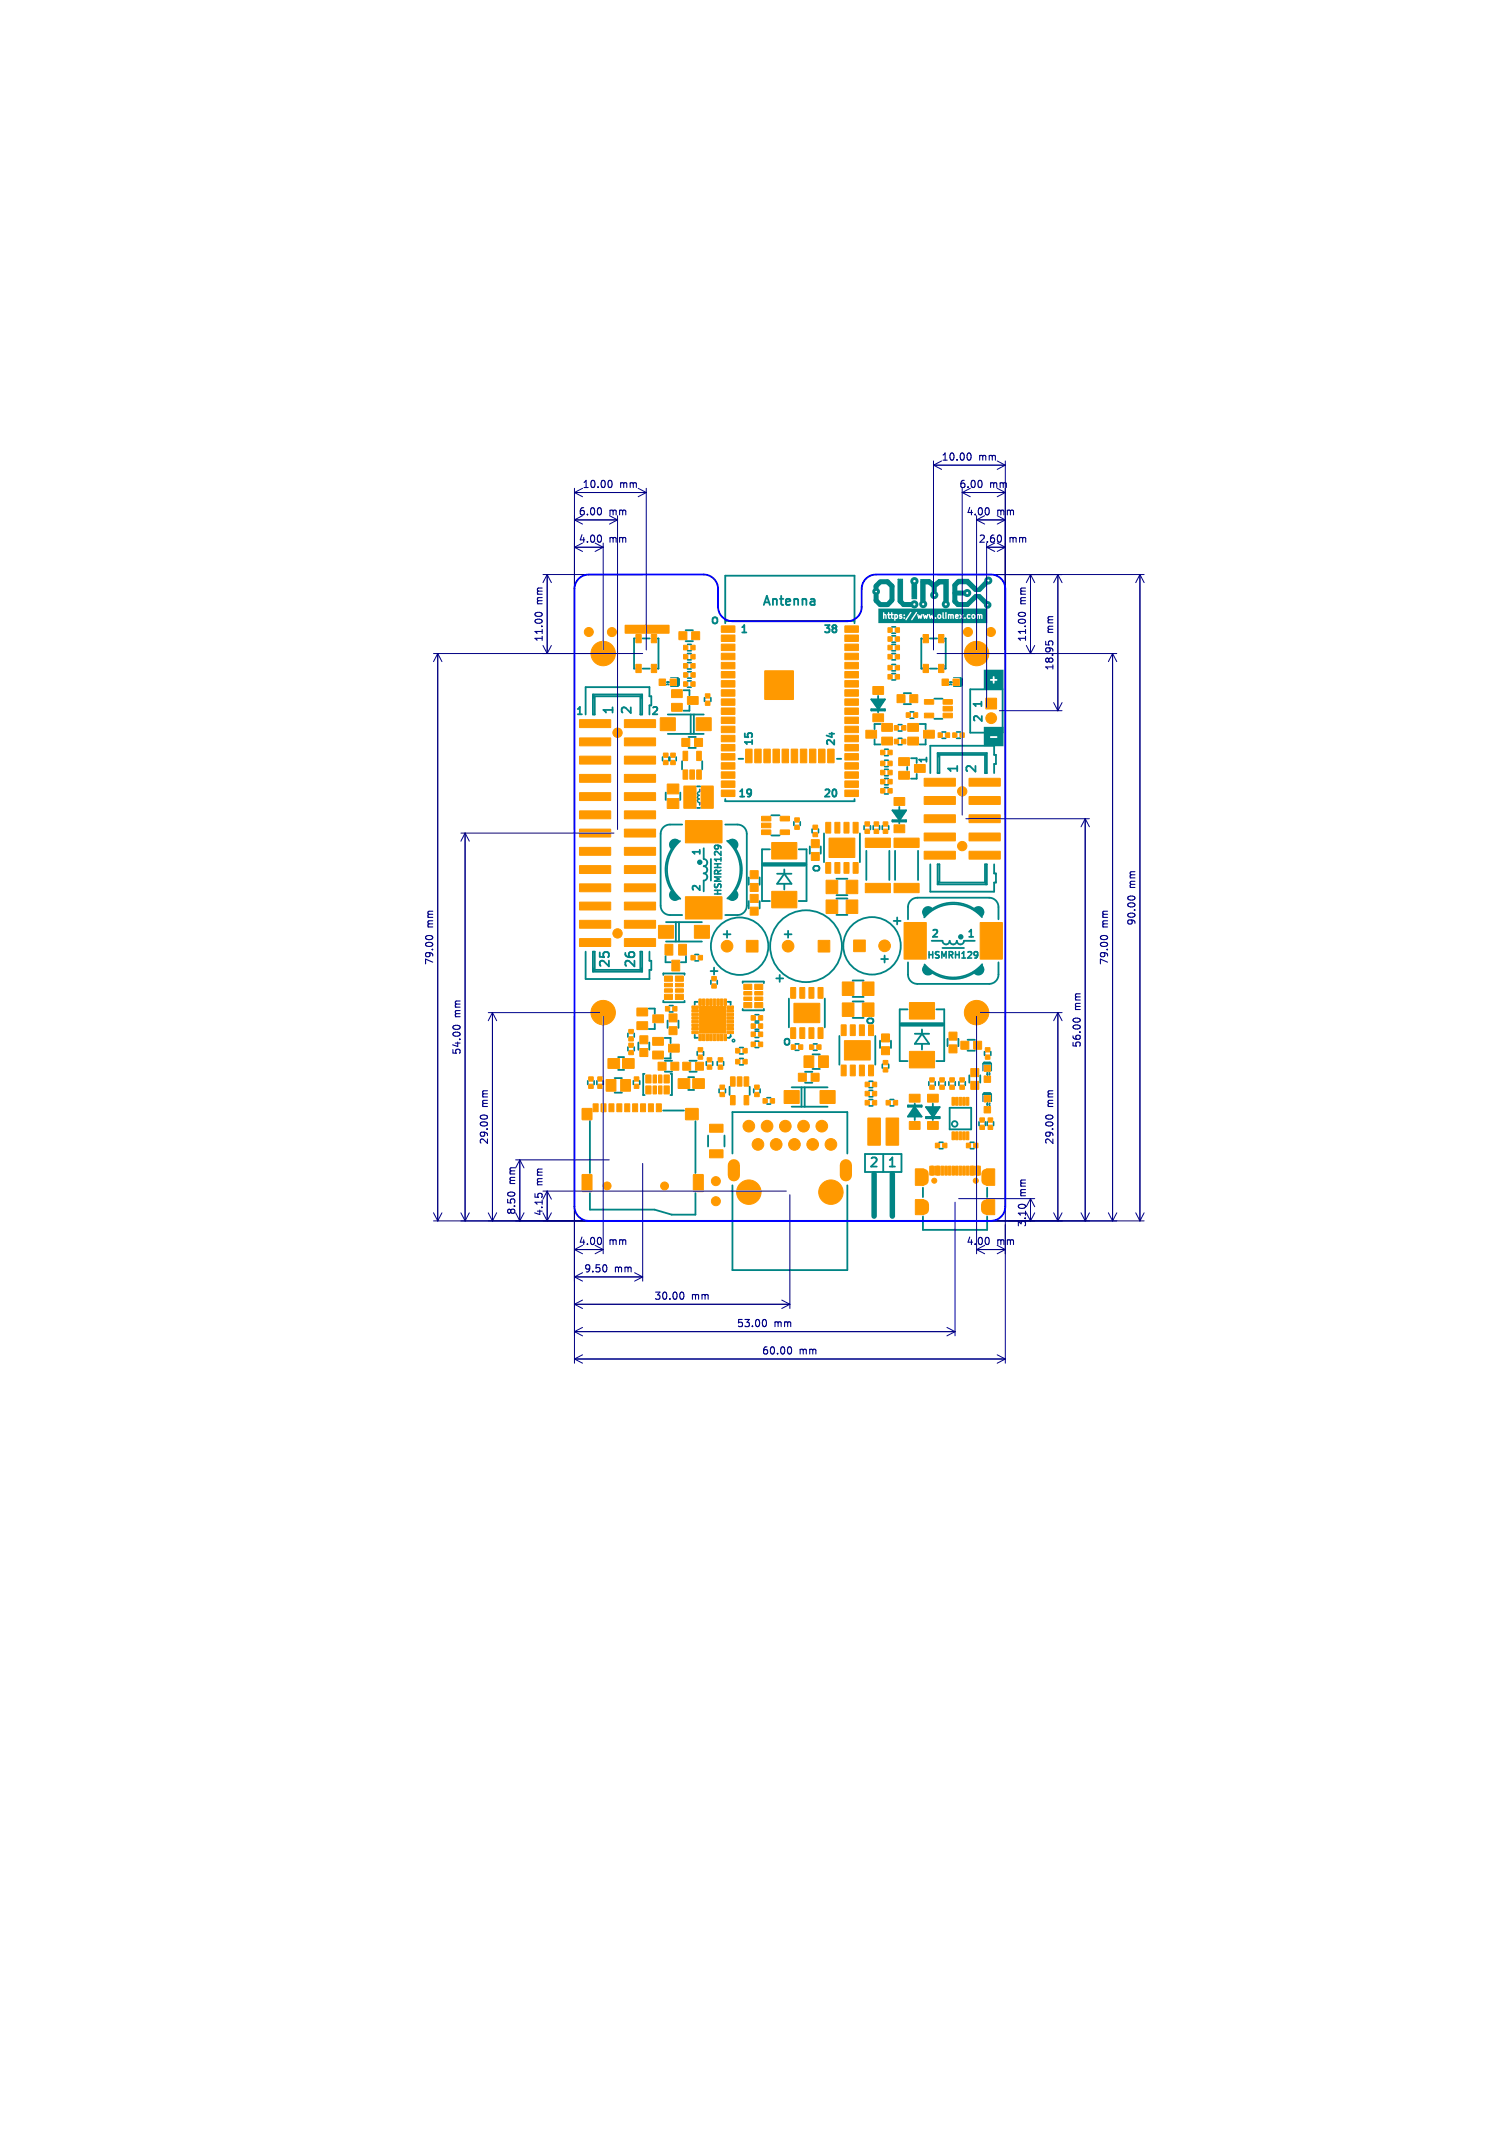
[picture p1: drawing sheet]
<svg xmlns="http://www.w3.org/2000/svg" width="210mm" height="297mm" viewBox="0 0 210 297" stroke-linecap="round" stroke-linejoin="round" font-family="sans-serif">
<defs><g id="words">
<g font-size="1.8" fill="#008484">
<text x="98.8" y="87.2">o</text>
<text x="106.1" y="84.6">Antenna</text>
<text x="85.7" y="99.7" transform="rotate(-90 85.7 99.7)">1</text>
<text x="88.2" y="99.7" transform="rotate(-90 88.2 99.7)">2</text>
<text x="133.7" y="107.8" transform="rotate(-90 133.7 107.8)">1</text>
<text x="136.2" y="107.8" transform="rotate(-90 136.2 107.8)">2</text>
<text x="114.5" y="121.7" transform="rotate(-90 114.5 121.7)">o</text>
<text x="100.3" y="131">+</text>
<text x="108.8" y="131">+</text>
<text x="124" y="129.1">+</text>
<text x="85.2" y="134.9" transform="rotate(-90 85.2 134.9)">25</text>
<text x="88.7" y="134.9" transform="rotate(-90 88.7 134.9)">26</text>
<text x="98.5" y="136.1">+</text>
<text x="107.6" y="137.1">+</text>
<text x="122.2" y="134.4">+</text>
<text x="122" y="142.9" transform="rotate(-90 122 142.9)">o</text>
<text x="108.8" y="145.9">o</text>
<text x="120.9" y="162.8">2</text>
<text x="123.5" y="162.8">1</text>
</g>
<g font-size="1.5" fill="#008484">
<text x="137" y="98.7" transform="rotate(-90 137 98.7)">1</text>
<text x="137.1" y="100.8" transform="rotate(-90 137.1 100.8)">2</text>
</g>
<g font-size="1.4" fill="#000084">
<text x="131.1" y="64.3">10.00</text>
<text x="136.3" y="64.3">mm</text>
<text x="80.5" y="71.9">6.00</text>
<text x="81.1" y="68.1">10.00</text>
<text x="84.8" y="71.9">mm</text>
<text x="86.3" y="68.1">mm</text>
<text x="133.5" y="68.1">6.00</text>
<text x="134.5" y="71.9">4.00</text>
<text x="137.8" y="68.1">mm</text>
<text x="138.8" y="71.9">mm</text>
<text x="80.5" y="75.7">4.00</text>
<text x="84.8" y="75.7">mm</text>
<text x="136.2" y="75.7">2.60</text>
<text x="140.5" y="75.7">mm</text>
<text x="75.7" y="89.4" transform="rotate(-90 75.7 89.4)">11.00</text>
<text x="75.7" y="84.2" transform="rotate(-90 75.7 84.2)">mm</text>
<text x="143" y="89.4" transform="rotate(-90 143 89.4)">11.00</text>
<text x="143" y="84.2" transform="rotate(-90 143 84.2)">mm</text>
<text x="146.9" y="88.2" transform="rotate(-90 146.9 88.2)">mm</text>
<text x="146.9" y="93.4" transform="rotate(-90 146.9 93.4)">18.95</text>
<text x="158.3" y="123.7" transform="rotate(-90 158.3 123.7)">mm</text>
<text x="60.5" y="129.2" transform="rotate(-90 60.5 129.2)">mm</text>
<text x="154.5" y="129.2" transform="rotate(-90 154.5 129.2)">mm</text>
<text x="158.3" y="128.9" transform="rotate(-90 158.3 128.9)">90.00</text>
<text x="60.5" y="134.4" transform="rotate(-90 60.5 134.4)">79.00</text>
<text x="154.5" y="134.4" transform="rotate(-90 154.5 134.4)">79.00</text>
<text x="64.3" y="141.7" transform="rotate(-90 64.3 141.7)">mm</text>
<text x="150.7" y="140.7" transform="rotate(-90 150.7 140.7)">mm</text>
<text x="64.3" y="146.9" transform="rotate(-90 64.3 146.9)">54.00</text>
<text x="150.7" y="145.9" transform="rotate(-90 150.7 145.9)">56.00</text>
<text x="68.1" y="154.2" transform="rotate(-90 68.1 154.2)">mm</text>
<text x="146.9" y="154.2" transform="rotate(-90 146.9 154.2)">mm</text>
<text x="68.1" y="159.4" transform="rotate(-90 68.1 159.4)">29.00</text>
<text x="146.9" y="159.4" transform="rotate(-90 146.9 159.4)">29.00</text>
<text x="71.9" y="164.9" transform="rotate(-90 71.9 164.9)">mm</text>
<text x="75.7" y="165.1" transform="rotate(-90 75.7 165.1)">mm</text>
<text x="143" y="166.6" transform="rotate(-90 143 166.6)">mm</text>
<text x="71.9" y="169.2" transform="rotate(-90 71.9 169.2)">8.50</text>
<text x="75.7" y="169.4" transform="rotate(-90 75.7 169.4)">4.15</text>
<text x="80.5" y="173.5">4.00</text>
<text x="84.8" y="173.5">mm</text>
<text x="134.5" y="173.5">4.00</text>
<text x="138.8" y="173.5">mm</text>
<text x="143" y="170.9" transform="rotate(-90 143 170.9)">3.10</text>
<text x="81.3" y="177.3">9.50</text>
<text x="85.6" y="177.3">mm</text>
<text x="91.1" y="181.1">30.00</text>
<text x="96.3" y="181.1">mm</text>
<text x="102.6" y="185">53.00</text>
<text x="107.8" y="185">mm</text>
<text x="106.1" y="188.8">60.00</text>
<text x="111.3" y="188.8">mm</text>
</g>
<g font-size="1.4" fill="#008484">
<text x="103" y="88.4">1</text>
<text x="114.5" y="88.4">38</text>
<text x="80.1" y="99.8">1</text>
<text x="90.6" y="99.8">2</text>
<text x="105.1" y="104" transform="rotate(-90 105.1 104)">15</text>
<text x="116.5" y="104" transform="rotate(-90 116.5 104)">24</text>
<text x="129.2" y="106.4" transform="rotate(-90 129.2 106.4)">1</text>
<text x="102.7" y="111.3">19</text>
<text x="114.5" y="111.3">20</text>
<text x="97.8" y="119.3" transform="rotate(-90 97.8 119.3)">1</text>
<text x="97.8" y="124.3" transform="rotate(-90 97.8 124.3)">2</text>
<text x="129.6" y="130.8">2</text>
<text x="134.6" y="130.8">1</text>
</g>
<g font-size="1.2" fill="#008484">
<text x="100.7" y="124.9" transform="rotate(-90 100.7 124.9)">HSMRH129</text>
<text x="129" y="133.7">HSMRH129</text>
</g>
</g></defs>
<g fill="#f90" stroke="#f90" stroke-width=".14">
<path d="M128.7 108.4h4.3v1l-4.3 .1z"/>
<path d="M135 108.4h4.3v1l-4.3 .1z"/>
<path d="M128.7 110.9h4.3v1.1h-4.3z"/>
<path d="M135 110.9h4.3v1.1h-4.3z"/>
<path d="M128.7 113.5h4.3v1h-4.3z"/>
<path d="M135 113.5h4.3v1h-4.3z"/>
<path d="M128.7 116h4.3v1.1h-4.3z"/>
<path d="M135 116h4.3v1.1h-4.3z"/>
<path d="M128.7 118.5h4.3v1.1h-4.3z"/>
<path d="M135 118.5h4.3v1.1h-4.3z"/>
<path d="M93.5 96.1h1.5v1h-1.5z"/>
<path d="M93.5 98h1.5v1h-1.5z"/>
<path d="M95.7 97h1.5v1.1h-1.5z"/>
<path d="M96.2 133h.6v.7h-.6z"/>
<path d="M97.2 133h.6v.7h-.6z"/>
<path d="M105.1 139.6h1.1v.7h-1.1z"/>
<path d="M103.6 139.6h1.1v.7h-1.1z"/>
<path d="M105.1 138.8h1.1v.5h-1.1z"/>
<path d="M103.6 138.8h1.1v.5h-1.1z"/>
<path d="M105.1 138.1h1.1v.4h-1.1z"/>
<path d="M103.6 138.1h1.1v.4h-1.1z"/>
<path d="M105.1 137.1l1.1-.1v.8h-1.1z"/>
<path d="M103.6 137.1l1.1-.1v.8h-1.1z"/>
<path d="M123.7 87.4h.5v.6h-.5z"/>
<path d="M124.7 87.4h.6v.6h-.6z"/>
<path d="M124.7 89.9h.6v.6h-.6z"/>
<path d="M123.7 89.9h.5v.6h-.5z"/>
<path d="M83.3 150h.6v.5h-.6z"/>
<path d="M83.3 151h.6v.5h-.6z"/>
<path d="M88.3 150h.7v.5h-.7z"/>
<path d="M88.3 151h.7v.5h-.7z"/>
<path d="M96.2 89.9h.6v.6h-.6z"/>
<path d="M95.2 89.9h.6v.6h-.6z"/>
<path d="M122.6 108.5h.6v.6h-.6z"/>
<path d="M123.7 108.5h.5v.6h-.5z"/>
<path d="M86.5 150.3h1.3v1.6h-1.3z"/>
<path d="M84.4 150.3h1.4v1.6h-1.4z"/>
<path d="M92.5 135.9h1.1v.7h-1z"/>
<path d="M94.1 135.9h1l.1 .7h-1.1z"/>
<path d="M92.5 136.9h1.1v.5h-1z"/>
<path d="M94.1 136.9h1l.1 .5h-1.1z"/>
<path d="M92.5 137.7h1.1v.4l-1 .1z"/>
<path d="M94.1 137.7h1l.1 .4-1.1 .1z"/>
<path d="M92.5 138.5l1.1-.1v.7l-1 .1z"/>
<path d="M94.1 138.5l1-.1 .1 .7-1.1 .1z"/>
<path d="M82 150h.6v.5h-.6z"/>
<path d="M82 151h.6v.5h-.6z"/>
<path d="M90.9 144.5h1.5v1h-1.5z"/>
<path d="M90.9 146.4h1.5v1h-1.5z"/>
<path d="M93.1 145.4h1.5v1.1h-1.5z"/>
<path d="M93.4 147.9h1.1v1.1h-1.1z"/>
<path d="M91.7 147.9h1v1.1h-1z"/>
<path d="M97.2 145.9h.6v.6h-.6z"/>
<path d="M97.2 146.9h.6v.6h-.6z"/>
<path d="M104.6 143.7h.6v.6h-.6z"/>
<path d="M105.6 143.7h.6v.6h-.6z"/>
<path d="M104.6 142.6h.6v.6h-.6z"/>
<path d="M105.6 142.6h.6v.6h-.6z"/>
<path d="M104.6 141.4h.6v.6h-.6z"/>
<path d="M105.6 141.4h.6v.6h-.6z"/>
<path d="M94.5 150.2h1.5v1.3h-1.5z"/>
<path d="M96.5 150.2h1.6v1.3h-1.6z"/>
<path d="M126.7 96.7h1.1v1.1h-1.1z"/>
<path d="M124.9 96.7h1.1v1.1h-1.1z"/>
<path d="M127.2 99.3h.6v.6h-.6z"/>
<path d="M126.2 99.3h.6v.6h-.6z"/>
<path d="M95.2 93.7h.6v.6h-.6z"/>
<path d="M96.2 93.7h.6v.6h-.6z"/>
<path d="M133.7 102.1h.6v.6h-.6z"/>
<path d="M132.7 102.1h.6v.6h-.6z"/>
<path d="M132.7 94.6h.9v.8h-.9z"/>
<path d="M131.2 94.6h.9v.8h-.9z"/>
<path d="M123.7 92.7h.5v.6h-.5z"/>
<path d="M124.7 92.7h.6v.6h-.6z"/>
<path d="M123.7 91.1h.5v.7h-.5z"/>
<path d="M124.7 91.1h.6v.7h-.6z"/>
<path d="M95.2 94.9h.6v.7h-.6z"/>
<path d="M96.2 94.9h.6v.7h-.6z"/>
<path d="M100 148.3h.6v.6h-.6z"/>
<path d="M100 147.3h.6v.6h-.6z"/>
<path d="M123.7 106h.5v.6h-.5z"/>
<path d="M122.6 106h.6v.6h-.6z"/>
<path d="M93.7 140.2h.6v.6h-.6z"/>
<path d="M92.7 140.2h.6v.6h-.6z"/>
<path d="M93.2 143h1.1v1.1h-1.1z"/>
<path d="M93.2 141.2h1.1v1.1h-1.1z"/>
<path d="M98.8 156.6l1.9-.1v1.1l-1.9 .1z"/>
<path d="M98.8 160.1h1.9v1.1h-1.9z"/>
<path d="M109.2 151.9h2.1v1.7h-2.1z"/>
<path d="M114.2 151.9h2.1v1.7h-2.1z"/>
<path d="M137.6 156.7h.6v.6h-.6z"/>
<path d="M137.6 155.7h.6v.5h-.6z"/>
<path d="M92.9 111.2h1.6v1.4h-1.6z"/>
<path d="M92.9 109.2h1.6v1.3h-1.6z"/>
<path d="M123 148.7h.6v.6h-.6z"/>
<path d="M123 147.7h.6v.5h-.6z"/>
<path d="M94.5 131.5h1.1v1.5h-1.1z"/>
<path d="M92.6 131.5h1.1v1.5h-1.1z"/>
<path d="M93.6 133.7h1v1.5h-1z"/>
<path d="M91.7 128.9h2.1v1.7h-2.1z"/>
<path d="M96.7 128.9h2.1v1.7h-2.1z"/>
<path d="M89.1 146h1.1v1.1h-1.1z"/>
<path d="M89.1 144.2h1.1v1.1h-1.1z"/>
<path d="M122.8 144h1.1v1.1h-1.1z"/>
<path d="M122.8 145.8h1.1v1h-1.1z"/>
<path d="M122.6 107.3h.6v.6h-.6z"/>
<path d="M123.7 107.3h.5v.6h-.5z"/>
<path d="M90.7 88.4h.7v1.1h-.7z"/>
<path d="M90.7 92.5h.7v1.1h-.7z"/>
<path d="M88.6 88.4h.7v1.1h-.7z"/>
<path d="M88.6 92.5h.7v1.1h-.7z"/>
<path d="M137.2 146.9h.7v.6h-.7z"/>
<path d="M137.2 145.9h.7v.6h-.7z"/>
<path d="M121.5 152h.6v.6h-.6z"/>
<path d="M120.5 152h.6v.6h-.6z"/>
<path d="M120.5 150.7h.6v.6h-.6z"/>
<path d="M121.5 150.7h.6v.6h-.6z"/>
<path d="M121.5 153.2h.6v.7h-.6z"/>
<path d="M120.5 153.2h.6v.7h-.6z"/>
<path d="M97.6 109.5h1.7v3h-1.7z"/>
<path d="M95.2 109.5h1.7v3h-1.7z"/>
<path d="M123.7 104.5h.5v.6h-.5z"/>
<path d="M122.6 104.5h.6v.6h-.6z"/>
<path d="M124.7 88.7h.6v.6h-.6z"/>
<path d="M123.7 88.7h.5v.6h-.5z"/>
<path d="M114 131h1.5v1.5h-1.5z"/>
<path d="M126.7 139.6h3.4v2.3h-3.4z"/>
<path d="M126.7 146.4h3.4v2.3h-3.4z"/>
<path d="M118.9 130.9h1.6v1.6h-1.6z"/>
<path d="M136.5 128.5h3.1v5h-3.1z"/>
<path d="M125.9 128.5h3.1v5h-3.1z"/>
<path d="M92.4 104.9h.6v.5h-.6z"/>
<path d="M92.4 105.9h.6v.6h-.6z"/>
<path d="M93.4 104.9h.6v.5h-.6z"/>
<path d="M93.4 105.9h.6v.6h-.6z"/>
<path d="M96.7 102.8h1.1v1.1h-1.1z"/>
<path d="M95 102.8h1v1.1h-1z"/>
<path d="M97 100h2v1.7h-2z"/>
<path d="M92 100h2v1.7h-2z"/>
<path d="M95.1 107.2h.7l-.1 1.3h-.6z"/>
<path d="M96.1 107.2h.6v1.3h-.6z"/>
<path d="M97 107.2h.7l-.1 1.3h-.6z"/>
<path d="M97 104.6h.7l-.1 1.3h-.6z"/>
<path d="M95.1 104.6h.7l-.1 1.3h-.6z"/>
<path d="M103.5 147.5h.5v.6h-.5z"/>
<path d="M102.5 147.5h.5v.6h-.5z"/>
<path d="M107.3 153h.6v.6h-.6z"/>
<path d="M106.3 153h.5v.6h-.5z"/>
<path d="M98.5 148.3h.6v.6h-.6z"/>
<path d="M98.5 147.3h.6v.6h-.6z"/>
<path d="M137.1 148.3h.8v.9h-.8z"/>
<path d="M137.1 149.8h.8v.9h-.8z"/>
<path d="M137.1 152.6h.8v.8h-.8z"/>
<path d="M137.1 154.1h.8v.9h-.8z"/>
<path d="M103.5 146h.5v.6h-.5z"/>
<path d="M102.5 146h.5v.6h-.5z"/>
<path d="M128.6 92.5h.7v1.1h-.7z"/>
<path d="M128.6 88.4h.7v1.1h-.7z"/>
<path d="M130.7 92.5h.7v1.1h-.7z"/>
<path d="M130.7 88.4h.7v1.1h-.7z"/>
<path d="M124.5 114.9h1.5v1h-1.5z"/>
<path d="M124.5 111.1h1.5v1h-1.5z"/>
<path d="M99.1 137h.7v.6h-.7z"/>
<path d="M100.3 152.1h.6v.6h-.6z"/>
<path d="M100.3 151.1h.6v.6h-.6z"/>
<path d="M105.1 152.1h.6v.6h-.6z"/>
<path d="M105.1 151.1h.6v.6h-.6z"/>
<path d="M103.6 150h.7l-.1 1.2h-.6z"/>
<path d="M102.7 150h.6v1.2h-.6z"/>
<path d="M101.7 150h.7l-.1 1.2h-.6z"/>
<path d="M101.7 152.6h.7l-.1 1.2h-.6z"/>
<path d="M103.6 152.6h.7l-.1 1.2h-.6z"/>
<path d="M101.3 143.6h.8v.3h-.8z"/>
<path d="M101.3 143.1h.8v.3h-.8z"/>
<path d="M101.3 142.6h.8v.3h-.8z"/>
<path d="M101.3 142.1h.8v.3h-.8z"/>
<path d="M101.3 141.6h.8v.3h-.8z"/>
<path d="M101.3 141.1h.8v.3h-.8z"/>
<path d="M101.3 140.6h.8v.3h-.8z"/>
<path d="M101.3 140.1h.8v.3h-.8z"/>
<path d="M100.8 139.1h.4l-.1 .9h-.3z"/>
<path d="M100.3 139.1h.4l-.1 .9h-.3z"/>
<path d="M99.8 139.1h.4l-.1 .9h-.3z"/>
<path d="M99.3 139.1h.4l-.1 .9h-.3z"/>
<path d="M98.8 139.1h.4l-.1 .9h-.3z"/>
<path d="M98.3 139.1h.4l-.1 .9h-.3z"/>
<path d="M97.8 139.1h.4l-.1 .9h-.3z"/>
<path d="M97.3 139.1h.4l-.1 .9h-.3z"/>
<path d="M96.4 140.1h.8v.3h-.8z"/>
<path d="M96.4 140.6h.8v.3h-.8z"/>
<path d="M96.4 141.1h.8v.3h-.8z"/>
<path d="M96.4 141.6h.8v.3h-.8z"/>
<path d="M96.4 142.1h.8v.3h-.8z"/>
<path d="M96.4 142.6h.8v.3h-.8z"/>
<path d="M96.4 143.1h.8v.3h-.8z"/>
<path d="M96.4 143.6h.8v.3h-.8z"/>
<path d="M97.3 144h.4l-.1 .9h-.3z"/>
<path d="M97.8 144h.4l-.1 .9h-.3z"/>
<path d="M98.3 144h.4l-.1 .9h-.3z"/>
<path d="M98.8 144h.4l-.1 .9h-.3z"/>
<path d="M99.3 144h.4l-.1 .9h-.3z"/>
<path d="M99.8 144h.4l-.1 .9h-.3z"/>
<path d="M100.3 144h.4l-.1 .9h-.3z"/>
<path d="M100.8 144h.4l-.1 .9h-.3z"/>
<path d="M98.5 143.1h.5v.4h-.5z"/>
<path d="M99.5 143.1h.5v.4h-.5z"/>
<path d="M97.7 142.3h.5v.4h-.5z"/>
<path d="M100.3 142.3h.5v.4h-.5z"/>
<path d="M98.5 141.3h1.5v1.4h-1.5z"/>
<path d="M97.4 140.2h3.7v3.6h-3.7z"/>
<path d="M97.7 141.3h.5v.4h-.5z"/>
<path d="M100.3 141.3h.5v.4h-.5z"/>
<path d="M98.5 140.5h.5v.4h-.5z"/>
<path d="M99.5 140.5h.5v.4h-.5z"/>
<path d="M104.6 145.1h.6v.6h-.6z"/>
<path d="M105.6 145.1h.6v.6h-.6z"/>
<path d="M95.1 147.9h1.1v1.1h-1.1z"/>
<path d="M96.9 147.9h1.1v1.1h-1.1z"/>
<path d="M120.1 139.7h1.6v1.8h-1.6z"/>
<path d="M117.3 139.7h1.6v1.8h-1.6z"/>
<path d="M111.2 149.5h1.1v1h-1.1z"/>
<path d="M113 149.5h1.1v1h-1.1z"/>
<path d="M96.2 92.4h.6v.6h-.6z"/>
<path d="M95.2 92.4h.6v.6h-.6z"/>
<path d="M89.9 151.2h.8l-.1 1.1h-.7z"/>
<path d="M89.9 149.7h.8l-.1 1.1h-.7z"/>
<path d="M91 151.2h.4v1.1h-.5z"/>
<path d="M91 149.7h.4v1.1h-.5z"/>
<path d="M91.7 151.2h.5v1.1h-.5z"/>
<path d="M91.7 149.7h.5v1.1h-.5z"/>
<path d="M92.5 151.2h.7v1.1h-.7z"/>
<path d="M92.5 149.7h.7v1.1h-.7z"/>
<path d="M121 142.7h.6v1.5h-.6z"/>
<path d="M119.7 142.7h.7l-.1 1.5h-.6z"/>
<path d="M118.4 142.7h.7v1.5h-.7z"/>
<path d="M117.2 142.7h.6v1.5h-.7z"/>
<path d="M117.2 148.3h.6v1.5h-.7z"/>
<path d="M118.4 148.3h.7v1.5h-.7z"/>
<path d="M119.7 148.3h.7l-.1 1.5h-.6z"/>
<path d="M121 148.3h.6v1.5h-.6z"/>
<path d="M117.6 144.9h3.6v2.7h-3.6z"/>
<path d="M124.5 123h3.5v1.3h-3.5z"/>
<path d="M124.5 116.7h3.5v1.3h-3.5z"/>
<path d="M133.8 145h1.1v1.1h-1.1z"/>
<path d="M135.6 145h1.1v1.1h-1.1z"/>
<path d="M132.2 145.5h1.1v1.1h-1.1z"/>
<path d="M132.2 143.7h1.1v1.1h-1.1z"/>
<path d="M100.5 87.2h1.8v.8h-1.8z"/>
<path d="M100.5 88.4h1.8v.9h-1.8z"/>
<path d="M100.5 89.7h1.8v.9h-1.8z"/>
<path d="M100.5 91h1.8v.8l-1.8 .1z"/>
<path d="M100.5 92.2h1.8v.9h-1.8z"/>
<path d="M100.5 93.5h1.8v.9h-1.8z"/>
<path d="M100.5 94.8h1.8v.8l-1.8 .1z"/>
<path d="M100.5 96.1l1.8-.1v.9h-1.8z"/>
<path d="M100.5 97.3h1.8v.9h-1.8z"/>
<path d="M100.5 98.6h1.8v.8l-1.8 .1z"/>
<path d="M100.5 99.9h1.8v.8h-1.8z"/>
<path d="M100.5 101.1h1.8v.9h-1.8z"/>
<path d="M100.5 102.4h1.8v.9h-1.8z"/>
<path d="M100.5 103.7h1.8v.8l-1.8 .1z"/>
<path d="M100.5 104.9h1.8v.9h-1.8z"/>
<path d="M103.8 104.3h.9v1.9h-.9z"/>
<path d="M100.5 106.2h1.8v.9h-1.8z"/>
<path d="M105.1 104.3h.9v1.9h-.9z"/>
<path d="M100.5 107.5h1.8v.8l-1.8 .1z"/>
<path d="M106.4 104.3h.9l-.1 1.9h-.8z"/>
<path d="M100.5 108.8l1.8-.1v.9h-1.8z"/>
<path d="M107.7 104.3h.8v1.9h-.9z"/>
<path d="M100.5 110h1.8v.9h-1.8z"/>
<path d="M108.9 104.3h.9v1.9h-.9z"/>
<path d="M110.2 104.3h.9v1.9h-.9z"/>
<path d="M117.7 110h1.8v.9h-1.8z"/>
<path d="M111.5 104.3h.9l-.1 1.9h-.8z"/>
<path d="M117.7 108.8l1.8-.1v.9h-1.8z"/>
<path d="M112.7 104.3h.9v1.9h-.9z"/>
<path d="M117.7 107.5h1.8v.8l-1.8 .1z"/>
<path d="M114 104.3h.9v1.9h-.9z"/>
<path d="M117.7 106.2h1.8v.9h-1.8z"/>
<path d="M115.3 104.3h.9l-.1 1.9h-.8z"/>
<path d="M117.7 104.9h1.8v.9h-1.8z"/>
<path d="M117.7 103.7h1.8v.8l-1.8 .1z"/>
<path d="M117.7 102.4h1.8v.9h-1.8z"/>
<path d="M117.7 101.1h1.8v.9h-1.8z"/>
<path d="M117.7 99.9h1.8v.8h-1.8z"/>
<path d="M117.7 98.6h1.8v.8l-1.8 .1z"/>
<path d="M117.7 97.3h1.8v.9h-1.8z"/>
<path d="M117.7 96.1l1.8-.1v.9h-1.8z"/>
<path d="M117.7 94.8h1.8v.8l-1.8 .1z"/>
<path d="M117.7 93.5h1.8v.9h-1.8z"/>
<path d="M117.7 92.2h1.8v.9h-1.8z"/>
<path d="M117.7 91h1.8v.8l-1.8 .1z"/>
<path d="M117.7 89.7h1.8v.9h-1.8z"/>
<path d="M117.7 88.4h1.8v.9h-1.8z"/>
<path d="M117.7 87.2h1.8v.8h-1.8z"/>
<path d="M106.5 93.4h4v4h-4z"/>
<path d="M110.7 114.9h.6v.6h-.6z"/>
<path d="M110.7 113.9h.6v.6h-.6z"/>
<path d="M98.2 97.6h.7v.6h-.7z"/>
<path d="M98.2 96.6h.7v.6h-.7z"/>
<path d="M106.1 113.7h1.2v.6h-1.2z"/>
<path d="M106.1 114.6h1.2v.6l-1.2 .1z"/>
<path d="M106.1 115.6h1.2v.6h-1.2z"/>
<path d="M108.7 115.6h1.2v.6h-1.2z"/>
<path d="M108.7 113.7h1.2v.6h-1.2z"/>
<path d="M137.3 97.2h1.5v1.5h-1.5z"/>
<path d="M131.3 99.3h1.3v.6l-1.2 .1z"/>
<path d="M131.3 98.4h1.3v.6h-1.2z"/>
<path d="M131.3 97.4h1.3v.6l-1.2 .1z"/>
<path d="M128.7 97.4h1.3v.6l-1.2 .1z"/>
<path d="M128.7 99.3h1.3v.6l-1.2 .1z"/>
<path d="M124.7 93.9h.6v.6h-.6z"/>
<path d="M123.7 93.9h.5v.6h-.5z"/>
<path d="M88.7 140.4h1.5v1h-1.5z"/>
<path d="M88.7 142.3h1.5v1h-1.5z"/>
<path d="M90.9 141.3h1.5v1.1h-1.5z"/>
<path d="M87.6 146.3h.6v.5h-.6z"/>
<path d="M87.6 145.3h.6v.5h-.6z"/>
<path d="M87.6 144.4h.6v.5h-.6z"/>
<path d="M87.6 143.4h.6v.5h-.6z"/>
<path d="M96.2 91.1h.6v.7h-.6z"/>
<path d="M95.2 91.1h.6v.7h-.6z"/>
<path d="M86.7 147.4h1.6v1.4h-1.6z"/>
<path d="M84.7 147.4h1.6v1.4h-1.6z"/>
<path d="M93.3 94.6h.9v.8h-.9z"/>
<path d="M91.8 94.6h.9v.8h-.9z"/>
<path d="M110.1 143.1h.7v1.5h-.7z"/>
<path d="M111.4 143.1h.7l-.1 1.5h-.6z"/>
<path d="M112.7 143.1h.6v1.5h-.6z"/>
<path d="M113.9 143.1h.7v1.5h-.7z"/>
<path d="M113.9 137.5h.7v1.5h-.7z"/>
<path d="M112.7 137.5h.6v1.5h-.6z"/>
<path d="M111.4 137.5h.7l-.1 1.5h-.6z"/>
<path d="M110.1 137.5h.7v1.5h-.7z"/>
<path d="M110.6 139.7h3.6v2.7h-3.6z"/>
<path d="M114 147h1.4v1.6h-1.4z"/>
<path d="M112 147h1.3v1.6h-1.3z"/>
<path d="M122.6 109.8h.6v.6h-.6z"/>
<path d="M123.7 109.8h.5v.6h-.5z"/>
<path d="M112.7 145.5h.6v.6h-.6z"/>
<path d="M113.8 145.5h.5v.6h-.5z"/>
<path d="M110.2 145.5h.6v.6h-.6z"/>
<path d="M111.2 145.5h.6v.6h-.6z"/>
<path d="M121.6 99.4h1.4v1.1h-1.4z"/>
<path d="M121.6 95.6h1.4v1.1h-1.4z"/>
<path d="M122.8 102.6h1.5v1.1h-1.5z"/>
<path d="M122.8 100.7h1.5v1.1h-1.5z"/>
<path d="M120.6 101.7h1.5v1.1h-1.5z"/>
<path d="M126.4 100.7h1.5v1.1h-1.5z"/>
<path d="M126.4 102.7h1.5v1h-1.5z"/>
<path d="M128.6 101.7h1.5v1.1h-1.5z"/>
<path d="M135.2 150.6h1.1v1.1h-1.1z"/>
<path d="M135.2 148.8h1.1v1.1h-1.1z"/>
<path d="M104 131h1.5v1.5h-1.5z"/>
<path d="M125.6 102.9h.5v.7h-.5z"/>
<path d="M124.6 102.9h.5v.7h-.5z"/>
<path d="M91.4 153.7h.7v1.1h-.7z"/>
<path d="M90.3 153.7h.7v1.1h-.7z"/>
<path d="M89.2 153.7h.7v1.1h-.7z"/>
<path d="M88.1 153.7h.7v1.1h-.7z"/>
<path d="M87 153.7h.7v1.1h-.7z"/>
<path d="M85.9 153.7h.7v1.1h-.7z"/>
<path d="M84.8 153.7h.7v1.1h-.7z"/>
<path d="M83.7 153.7h.7v1.1h-.7z"/>
<path d="M82.6 153.7h.7v1.1h-.7z"/>
<path d="M81.1 154.4h1.3v1.5h-1.3z"/>
<path d="M95.5 154.4h1.7v1.5h-1.7z"/>
<path d="M81.1 163.6h1.3v2.3h-1.3z"/>
<path d="M96.6 163.6h1.3v2.3h-1.3z"/>
<path d="M124.4 153.2h.6v.7h-.6z"/>
<path d="M123.4 153.2h.6v.7h-.6z"/>
<path d="M123 115.5h.6v.5h-.6z"/>
<path d="M123 114.4h.6v.6h-.6z"/>
<path d="M115.1 122.6h1.6v1.8h-1.6z"/>
<path d="M117.8 122.6h1.6v1.8h-1.6z"/>
<path d="M120.5 123h3.5v1.3h-3.5z"/>
<path d="M120.5 116.7h3.5v1.3h-3.5z"/>
<path d="M129.5 151.1h.6v.6h-.6z"/>
<path d="M129.5 150.1h.6v.6h-.6z"/>
<path d="M132.3 151.1h.6v.6h-.6z"/>
<path d="M132.3 150.1h.6v.6h-.6z"/>
<path d="M134.6 159.2h.6v.6h-.6z"/>
<path d="M135.6 159.2h.6v.6h-.6z"/>
<path d="M121.7 115.5h.7v.5h-.7z"/>
<path d="M121.7 114.4h.7v.6h-.7z"/>
<path d="M113 118.7h1.1v1.1h-1.1z"/>
<path d="M113 116.9h1.1v1.1h-1.1z"/>
<path d="M120.1 136.7h1.6v1.9h-1.6z"/>
<path d="M117.3 136.7h1.6v1.9h-1.6z"/>
<path d="M115 120.1h.7v1.5h-.7z"/>
<path d="M116.3 120.1h.7l-.1 1.5h-.6z"/>
<path d="M117.5 120.1h.7v1.5h-.7z"/>
<path d="M118.8 120.1h.7v1.5h-.7z"/>
<path d="M118.8 114.5h.7v1.5h-.7z"/>
<path d="M117.5 114.5h.7v1.5h-.7z"/>
<path d="M116.3 114.5h.7l-.1 1.5h-.6z"/>
<path d="M115 114.5h.7v1.5h-.7z"/>
<path d="M115.5 116.7h3.5v2.7h-3.5z"/>
<path d="M107.5 117.3h3.4l.1 2.3h-3.5z"/>
<path d="M107.5 124.1h3.4l.1 2.3h-3.5z"/>
<path d="M137.3 162.8h1.2v2.2h-1.2z"/>
<path d="M127.5 162.8h1.2l-.1 2.2h-1.1z"/>
<path d="M137.3 167l1.2 .1v2h-1.2z"/>
<path d="M127.5 167l1.2 .1-.1 2h-1.1z"/>
<path d="M129.5 162.4h.4l-.1 1.2h-.3z"/>
<path d="M130.3 162.4h.4l-.1 1.2h-.3z"/>
<path d="M131.6 162.4h.3v1.2h-.3z"/>
<path d="M132.6 162.4h.3v1.2h-.3z"/>
<path d="M133.1 162.4h.3v1.2h-.3z"/>
<path d="M134.1 162.4h.3v1.2h-.3z"/>
<path d="M135.3 162.4h.4v1.2h-.4z"/>
<path d="M136.1 162.4h.4v1.2h-.4z"/>
<path d="M135.9 162.4h.4l-.1 1.2h-.3z"/>
<path d="M135.1 162.4h.4l-.1 1.2h-.3z"/>
<path d="M134.6 162.4h.3v1.2h-.3z"/>
<path d="M133.6 162.4h.3v1.2h-.3z"/>
<path d="M132.1 162.4h.3v1.2h-.3z"/>
<path d="M131.1 162.4h.3v1.2h-.3z"/>
<path d="M130.5 162.4h.4v1.2h-.4z"/>
<path d="M129.7 162.4h.4v1.2h-.4z"/>
<path d="M113.2 114.9h.6v.6h-.6z"/>
<path d="M113.2 115.9h.6v.6h-.6z"/>
<path d="M130.3 159.2h.5v.6h-.5z"/>
<path d="M131.3 159.2h.6v.6h-.6z"/>
<path d="M115.1 125.3h1.6v1.9h-1.6z"/>
<path d="M117.8 125.3h1.6v1.9h-1.6z"/>
<path d="M126.6 152.4h1.5v1h-1.5z"/>
<path d="M126.6 156.2h1.5v1h-1.5z"/>
<path d="M123.4 155.7h1.7v3.8l-1.7-.1z"/>
<path d="M120.9 155.7h1.7v3.8l-1.7-.1z"/>
<path d="M104.5 124.6h1.1v1h-1.1z"/>
<path d="M104.5 126.3h1.1v1.1h-1.1z"/>
<path d="M125.2 105.5h1.4v1.1h-1.4z"/>
<path d="M125.2 107.4h1.4v1.1h-1.4z"/>
<path d="M127.4 106.5h1.4v1h-1.4z"/>
<path d="M129.2 156.2h1.5v1h-1.5z"/>
<path d="M129.2 152.4h1.5v1h-1.5z"/>
<path d="M80.7 100.2h4.3v1.1h-4.3z"/>
<path d="M87 100.2h4.3v1.1h-4.3z"/>
<path d="M80.7 102.8h4.3v1h-4.3z"/>
<path d="M87 102.8h4.3v1h-4.3z"/>
<path d="M80.7 105.3h4.3v1.1h-4.3z"/>
<path d="M87 105.3h4.3v1.1h-4.3z"/>
<path d="M80.7 107.8h4.3v1.1h-4.3z"/>
<path d="M87 107.8h4.3v1.1h-4.3z"/>
<path d="M80.7 110.4h4.3v1l-4.3 .1z"/>
<path d="M87 110.4h4.3v1l-4.3 .1z"/>
<path d="M80.7 112.9h4.3v1.1h-4.3z"/>
<path d="M87 112.9h4.3v1.1h-4.3z"/>
<path d="M80.7 115.5h4.3v1h-4.3z"/>
<path d="M87 115.5h4.3v1h-4.3z"/>
<path d="M80.7 118h4.3v1.1h-4.3z"/>
<path d="M87 118h4.3v1.1h-4.3z"/>
<path d="M80.7 120.5h4.3v1.1h-4.3z"/>
<path d="M87 120.5h4.3v1.1h-4.3z"/>
<path d="M80.7 123.1h4.3v1l-4.3 .1z"/>
<path d="M87 123.1h4.3v1l-4.3 .1z"/>
<path d="M80.7 125.6h4.3v1.1h-4.3z"/>
<path d="M87 125.6h4.3v1.1h-4.3z"/>
<path d="M80.7 128.2h4.3v1h-4.3z"/>
<path d="M87 128.2h4.3v1h-4.3z"/>
<path d="M80.7 130.7h4.3v1.1h-4.3z"/>
<path d="M87 130.7h4.3v1.1h-4.3z"/>
<path d="M132.6 157.6h.3v1.1h-.3z"/>
<path d="M133.1 157.6h.3v1.1h-.3z"/>
<path d="M133.6 157.6h.3v1.1h-.3z"/>
<path d="M134.1 157.6h.3v1.1h-.3z"/>
<path d="M134.6 157.6h.3v1.1h-.3z"/>
<path d="M134.6 152.8h.3v1.1h-.3z"/>
<path d="M134.1 152.8h.3v1.1h-.3z"/>
<path d="M133.6 152.8h.3v1.1h-.3z"/>
<path d="M133.1 152.8h.3v1.1h-.3z"/>
<path d="M132.6 152.8h.3v1.1h-.3z"/>
<path d="M130.9 151.1h.6v.6h-.6z"/>
<path d="M130.9 150.1h.6v.6h-.6z"/>
<path d="M104.5 123h1.1v1.1h-1.1z"/>
<path d="M104.5 121.2h1.1v1.1h-1.1z"/>
<path d="M120.5 114.4h.6v.6h-.6z"/>
<path d="M120.5 115.5h.6v.5h-.6z"/>
<path d="M96.3 88h1.1v1.1h-1.1z"/>
<path d="M94.6 88h1v1.1h-1z"/>
<path d="M133.7 150.1h.6v.6h-.6z"/>
<path d="M133.7 151.1h.6v.6h-.6z"/>
<path d="M136.5 155.7h.6v.5h-.6z"/>
<path d="M136.5 156.7h.6v.6h-.6z"/>
<path d="M95.5 114.3h5v3l-5 .1z"/>
<path d="M95.5 124.9h5v3l-5 .1z"/>
<path d="M130.7 102.1h.5v.6h-.5z"/>
<path d="M131.7 102.1h.5v.6h-.5z"/>
<path d="M124.6 101h.5v.7h-.5z"/>
<path d="M125.6 101h.5v.7h-.5z"/>
<circle cx="134.8" cy="88" r=".63"/>
<circle cx="134" cy="110.2" r=".65"/>
<circle cx="134" cy="117.8" r=".65"/>
<circle cx="138" cy="88" r=".63"/>
<circle cx="99.7" cy="167.3" r=".63"/>
<circle cx="104.3" cy="166" r="1.7"/>
<circle cx="115.7" cy="166" r="1.7"/>
<circle cx="104.3" cy="156.8" r=".81"/>
<circle cx="105.6" cy="159.3" r=".81"/>
<circle cx="106.8" cy="156.8" r=".81"/>
<circle cx="108.1" cy="159.3" r=".81"/>
<circle cx="109.4" cy="156.8" r=".81"/>
<circle cx="110.6" cy="159.3" r=".81"/>
<circle cx="111.9" cy="156.8" r=".81"/>
<circle cx="113.2" cy="159.3" r=".81"/>
<circle cx="114.4" cy="156.8" r=".81"/>
<circle cx="115.7" cy="159.3" r=".81"/>
<circle cx="85.2" cy="88" r=".63"/>
<circle cx="109.8" cy="131.7" r=".81"/>
<circle cx="123.2" cy="131.7" r=".81"/>
<circle cx="82" cy="88" r=".63"/>
<circle cx="119.4" cy="146.2" r=".95"/>
<circle cx="108.5" cy="95.4" r=".8"/>
<circle cx="99.7" cy="164.5" r=".63"/>
<circle cx="84" cy="141" r="1.7"/>
<circle cx="84" cy="91" r="1.7"/>
<circle cx="136" cy="91" r="1.7"/>
<circle cx="138" cy="100" r=".75"/>
<circle cx="112.4" cy="141" r=".95"/>
<circle cx="101.2" cy="131.7" r=".81"/>
<circle cx="92.5" cy="165.1" r=".55"/>
<circle cx="84.5" cy="165.1" r=".55"/>
<circle cx="117.2" cy="118" r=".95"/>
<circle cx="135.9" cy="164.4" r=".35"/>
<circle cx="130.1" cy="164.4" r=".35"/>
<circle cx="136" cy="141" r="1.7"/>
<circle cx="86" cy="102" r=".65"/>
<circle cx="86" cy="130" r=".65"/>
</g>
<path d="M102.2 162.3v1.3M117.8 162.3v1.3" fill="none" stroke="#f90" stroke-width="1.7"/>
<path d="M128.7 163.4v1M137.3 163.4v1" fill="none" stroke="#f90" stroke-width="1.3"/>
<path d="M128.7 167.7v.7M137.3 167.7v.7" fill="none" stroke="#f90" stroke-width="1.4"/>
<path d="M87 87h6.1l.2 .1v1l-.2 .2h-6l-.1-.2z" fill="#f90"/>
<g fill="#008484">
<path d="M124.7 85.7l.2 .1-.1 .2h-.1z"/>
<path d="M130.7 85.7l.2 .1-.1 .2-.1-.1z"/>
<path d="M133.2 85.7h.1z"/>
<path d="M135.5 85.7l.2 .1-.1 .2-.1-.1z"/>
<path d="M122.3 84.7h15.2v2.1h-15.2v-1.2h.7v.5l.1 .1 .1-.5h.1v.4h.2l-.1-.5 .3 .1v.4l.3 .1v-.2h-.2v-.3l.2-.1 .1 .1v.4l.2 .1 .2-.1-.2-.1v-.3l.2-.1v.8h.1l.1-.1h1.4l.1 .1 .1-.1h.6l.1 .1 .6-.8h.1l.2 .6 .2-.2 .1 .2 .1-.1 .2-.5 .2 .6h.1l.1-.2 .2 .2 .2-.6 .2 .6 .2-.2 .1 .2 .2-.2 .3 .2 .1-.1-.1-.2-.3 .1v-.3h.5v.3l.2 .2 .5-.2 .3 .2v-.1l-.1-.1v-.6h.2l.1 .1v.7l.1-.1v-.5h.2l.1 .6 .1-.1v-.4h.1l.1 .5 .1-.1 .1-.4h.1v.5l.1-.1v-.4h.2v.4l.4 .1a.17 .17 0 0 1 .1-.1 .17 .17 0 0 1 .2 .1l.2-.2 .2 .2 .1-.2 .2 .2 .1-.1-.1-.2-.2 .1-.2-.2 .1-.1h.5l.1 .4 .2 .1 .3-.1-.1-.1h-.3v-.3h.5v.4l.3 .1 .3-.2-.1-.4h.2v.5l.1 .1 .1-.5h.1v.4l.1 .1 .1-.5h.1v.4l.2 .1v-.5l-.1-.2h-.6l-.1 .1h-.2l-.3-.1-.2 .2h-.5h.4l-.2-.2h-.2l-.2 .2h-.5v-.2l-.2 .2-.2-.2-.1 .1 .2 .2-.3 .3-.1-.1h-.2l.3-.2-.1-.3h-.3l-.1 .2h-.2l-.2-.2h-.5l-.1 .1h-.2v-.3l-.4 .1-.1-.2-.1 .1v.7h-.1v-.3l-.2-.2h-.3l-.1 .2h-.5l.1-.1-.2-.1-.1 .3-.1-.2-.1 .2-.1-.3-.2 .1-.1-.1-.2 .3-.1-.2-.1 .2-.1-.3-.2 .1-.1-.1-.2 .3-.1-.2-.1 .2-.1-.3-.3 .1 .1-.3-.1-.1-.7 1.1h-.6l.6-1-.1-.1-.7 1.1h-1.4v-.1l.3-.1 .1-.4 .4 .3h-.3v.1l.3 .1 .3-.2 .2 .2 .1-.1-.1-.2-.3 .1-.1-.2-.2-.1h.4l.1 .1 .2-.2-.2-.1-.2 .2-.1-.2h-.2l-.3 .2-.2-.2h-.3l-.1 .1-.3-.4-.2 .3h-.2v-.3l-.1 .1v.2l-.3 .1-.2-.1-.1-.2-.1-.1v.4h-.7z"/>
<path d="M137 93.2h2.8v2.8h-2.8v-1.3h.9l.1 .1h.3v.3l.1 .1 .1-.1v-.3h.3l.1-.1-.1-.2h-.3v-.3h-.1h-.1v.3l-.4 .1v.1h-.9z"/>
<path d="M137 101.2h2.8v2.7h-2.8v-1.3l1.8 .2 .1-.2-.1-.1h-.8l-.1 .1h-.9z"/>
</g>
<path d="M99.9 117.7l.2 .2v.1M100.4 118l-.2-.3h-.5l-.2 .2v.1M135.8 132.5l.3 .1 .1 .1-.1 .5-.2 .2M136.2 132.9l-.1 .1-.3 .1" fill="none" stroke="#008484" stroke-width=".22"/>
<g fill="none" stroke="#008484" stroke-width=".25">
<path d="M81.6 99.5v-3.8h8.8v1.3h.3v1.2h-.3v1.3M82.6 96.7h6.8v2.8h-.2v-2.5h-6.4v2.5h-.2zM82.7 96.8v.4M88.4 88.9h-.1v4.2h.1M89.3 96.8v.4M89.5 88.9h1M89.5 93.1h1M91.6 88.9h.1v4.2h-.1M93 99.5h5M94.4 94.4v1.1M94.4 94.4l.2 .2v.8l-.2 .1M95.2 96.1h.8v.7"/>
<path d="M95.5 89.3h1M95.5 87.8h1M96 98.2v.8h-.8M96.2 99.5v2.7M96.6 99.5v2.7M101 86.8v-6.6h18v6.6M101 86.5h18M121.3 98.8h1.9v.1h-1.9zM121.3 97.4h1.9l-.9 1.4zM121.5 97.5h1.6M121.7 97.7h1.2M121.8 97.9h.9"/>
<path d="M121.8 97.8h1.1M121.9 98h.8M121.9 98.2h.7M122 98.3h.4M122.3 96.9v2.3M125.9 98h1M125.9 96.5h1M128.4 88.9h-.1v4.2h.1M129.5 88.9h1M129.5 93.1h1M130.1 97.3h1.2M131.6 88.9h.1v4.2h-.1"/>
<path d="M133.8 94.4v1.1M133.8 94.4l.2 .2v.8M133.9 95.4l-.1 .1M135.1 96h4.5v6h-4.5zM92.7 110.4v1M93 102.2h5M93.5 118.1a.71 .71 0 0 1 0-1 .71 .71 0 0 1 1 0 5.3 5.3 0 0 0 0 8M94.7 117.1a5.3 5.3 0 0 0 0 8M94.7 110.4v1M95 106v1.1M95 114.8h-1.7a1.3 1.3 0 0 0-1.3 1.3v10a1.3 1.3 0 0 0 1.3 1.3h1.7M95.9 104.1h1"/>
<path d="M95.9 102.6h1M97.1 112.5h.4M97.1 109.5h.4M97.8 106v1.1M98 118.1v1.5a.5 .5 0 0 1 .5 .5 .5 .5 0 0 1-.5 .5 .5 .5 0 0 1 .5 .5 .5 .5 0 0 1-.5 .5 .5 .5 0 0 1 .5 .5 .5 .5 0 0 1-.5 .5v1.5M99 119.6v3M101 114.8h1.7a1.3 1.3 0 0 1 1.3 1.3v10a1.3 1.3 0 0 1-1.3 1.3h-1.7M101 111.3v.3h18v-.3M101.3 117.1a5.3 5.3 0 0 1 0 8M101.5 117.1a5.3 5.3 0 0 1 0 8 .71 .71 0 0 0 1 0 .71 .71 0 0 0 0-1M101.5 117.1a.71 .71 0 0 1 1 0 .71 .71 0 0 1 0 1M102.8 105.7h.7"/>
<path d="M107.2 118.3h-1.1v7.2h1.1M107.4 116.3h1.2M107.4 113.5h1.2M111.2 118.3h1.1v7.2h-1.1M112.8 117.9v1M114.3 117.9v1M114.8 116.1v4M116.5 105.7h.6M119.8 116.1v4M120.6 118.5v4M121.8 102.9v.8h.8M122.6 100.8h-.8v.7"/>
<path d="M123.8 118.5v4M124.3 114.2h1.9v.2h-1.9zM124.3 112.8h1.9l-.9 1.4zM124.5 113h1.5M124.6 113.1h1.3M124.6 118.5v4M124.7 113.4h.9M124.7 113.2h1.2M124.9 113.6h.6M124.9 113.5h.7M125 113.8h.4M125.2 112.4v2.2"/>
<path d="M126.3 106.8v.4M126.9 105.6h.8M127.7 107.8v.6h-.8M127.8 118.5v4M128.1 100.8h.8v.7M128.9 102.9v.8h-.8M129.6 107.7v-3.9h8.8v1.3h.3v1.3h-.3v1.3M130.1 100.1h1.2M130.6 104.9h6.8v2.8h-.2v-2.6h-6.4v2.6h-.2zM130.7 105v.4M137.3 105v.4M81.6 132.5v3.8h8.8v-1.2h.3v-1.3h-.3v-1.3"/>
<path d="M82.7 134.8v.4M89.2 132.5h.2v2.8h-6.8v-2.8h.2v2.6h6.4M92.4 139.3v.2h2.9v-.1M92.7 133.1v.9h.7M92.7 131.1h5.1M92.7 128.4h5.1M93.5 124.1a.71 .71 0 0 0 0 1 .71 .71 0 0 0 1 0M94.1 128.4v2.7M94.6 128.4v2.7M95.3 135.5h-2.9v.3M95.3 135.6v.1M95.5 133.1v.9h-.7"/>
<path d="M97.2 139.5h-.4v.4M101.3 139.5h.4v.4M103.4 136.9v-.2h3v.2M104.3 122.2v1M104.3 125.5v1M105.8 122.2v1M105.8 125.5v1M108.2 121.7h2M109.2 121.1v.6M109.2 123.1v.8M109.2 121.7l1 1.4h-2zM109.9 139.1v4"/>
<path d="M114.9 139.1v4M116.5 122.4h1.5M116.5 124.6h1.5M116.5 125.1h1.5M116.5 127.4h1.5M118.7 139.4h1.6M118.7 138.8h1.6M118.7 136.5h1.6M126.5 134v1.7a1.3 1.3 0 0 0 1.3 1.3h10a1.3 1.3 0 0 0 1.3-1.3v-1.7M126.5 128v-1.7a1.3 1.3 0 0 1 1.3-1.3h10a1.3 1.3 0 0 1 1.3 1.3v1.7M129.6 120.4v3.8h8.8v-1.3h.3v-1.3h-.3v-1.2M129.8 131h1.4a.5 .5 0 0 0 .5 .5 .5 .5 0 0 0 .5-.5 .5 .5 0 0 0 .5 .5 .5 .5 0 0 0 .5-.5 .5 .5 0 0 0 .5 .5 .5 .5 0 0 0 .5-.5h1.6"/>
<path d="M129.8 126.5a.71 .71 0 0 0-1.1 0 .71 .71 0 0 0 .1 1M130.6 120.4h.2v2.5h6.4v-2.5h.2v2.7h-6.8zM130.7 122.8v.2M131.2 132h3M135.8 126.5a.71 .71 0 0 1 .9 0 .71 .71 0 0 1 .1 1 5.3 5.3 0 0 0-8.1 0M136.8 134.5a.71 .71 0 0 1 0 1 .71 .71 0 0 1-1 0M136.8 127.7a5.3 5.3 0 0 0-8.1 0M136.8 134.5a5.3 5.3 0 0 1-8 0 .71 .71 0 0 0 0 1 .71 .71 0 0 0 1 0M136.8 134.3a5.3 5.3 0 0 1-8 0M137.3 122.6v.5M82.2 156.1v7.2M85.6 152.1h1"/>
<path d="M85.6 150.1h1M86.1 149h.8M86.1 147.2h.8M88.9 145.2v1M89.6 152.5h.2M89.8 149.5h-.2v3M90.3 140.4h.9v.7M90.4 145.2v1M91.2 142.6v.7h-.9M92.3 154.6h2.9M92.5 144.5h.9v.7M92.6 149.2h1"/>
<path d="M92.6 147.7h1M93 142.1v1M93.4 149.5h.2v3h-.2M93.4 146.7v.7h-.9M94.5 142.1v1M95.8 150h.9M95.8 151.8h.9M96 149.2h1M96 147.7h1M96.8 144.1v.4h.4M96.8 156.1v7.2M98.6 158.1v1.5"/>
<path d="M100.9 158.1v1.5M101.6 151.3v1.2M101.7 144.1v.2l-.1 .2h-.3M103.4 140.5v.2M104.4 151.3v1.2M106.4 140.5v.2h-3M110.2 154.1h5M110.2 151.4h5M111.6 151.4v2.7M112.1 151.4v2.7M112.1 149.2h1M112.1 150.8h1"/>
<path d="M113.2 148.8h1M113.2 146.8h1M116.9 144.2v4M118.7 141.7h1.6M121.9 144.2v4M122.6 144.9v1M124.1 144.9v1M126.4 140.5h-1.1v7.2h1.1M126.4 153.9h1.9v.2h-1.9zM126.6 155.3h1.5M126.7 155.1h1.2M126.7 155.2h1.3"/>
<path d="M127 154.8h.8M127 154.9h.9M127.1 154.7h.7M127.3 154.6h.3M127.4 154.1l.9 1.4h-1.9zM127.4 153.7v2.3M127.4 143.9h2M128.4 143.3v.6M128.4 145.3v.8M128.4 143.9l1 1.4h-2zM129 155.5h1.9v.2h-1.9zM129 154.2h1.9l-1 1.3z"/>
<path d="M129.2 154.3h1.5M129.3 154.4h1.3M129.4 154.6h1.2M129.4 154.7h.9M129.5 154.8h.8M129.5 154.9h.7M129.7 155.1h.3M129.9 153.7v2.3M130.4 140.5h1.1v7.2h-1.1M132 144.7v1M132.2 154.2h3v3h-3zM133.5 144.7v1"/>
<path d="M134.7 144.8h1.1M134.7 146.3h1.1M135 149.7v1M136.5 149.7v1M137.9 147.9h-.8l-.2 .2h1.1M137.9 152.2h-.8l-.2 .1 1.1 .1M137.9 148l.1 .1M137.9 152.2l.1 .1M82.2 166.1v2.3h8.9l2.4 .7h3.3v-3M102 160.6v-5.7h16v5.7M102 165v11.9h16v-11.9M120.5 160.7h5v2.5h-5z"/>
<path d="M123 160.7v2.5M128.5 169.4v1.9h9v-1.9M128.5 165.4v1.3M137.5 165.4v1.3"/>
<circle cx="97.4" cy="120.1" r=".25"/>
<circle cx="103" cy="131.7" r="4"/>
<circle cx="112.2" cy="131.8" r="5"/>
<circle cx="121.4" cy="131.7" r="4"/>
<circle cx="133.8" cy="130.4" r=".25"/>
<circle cx="133" cy="156.5" r=".39"/>
</g>
<g fill="none" stroke="#008484" stroke-width=".23">
<path d="M95.7 90.6h.6M95.7 89.7h.6M95.7 91h.6M95.7 91.9h.6M95.7 94.8h.6M95.7 95.7h.6M95.7 93.2h.6M95.7 92.3h.6M95.8 93.5h.5M95.8 94.4h.5M98.1 97.2v.5M99 97.2v.5"/>
<path d="M124.2 87.3h.5M124.2 88.2h.5M124.2 90.6h.5M124.2 89.7h.5M124.2 92.5h.5M124.2 93.4h.5M124.2 91h.5M124.2 91.9h.5M124.2 89.4h.5M124.2 88.5h.5M124.2 94.7h.5M124.2 93.8h.5"/>
<path d="M126.7 99.1h.6M92.3 105.4v.5M93.2 105.4v.5M93.3 105.4v.5M94.2 105.4v.5M110.6 114.4v.5M111.4 114.4v.5M113.1 115.4v.6M114 115.4v.6M120.3 115v.5M121.2 115v.5M121.6 115v.5"/>
<path d="M122.5 115v.5M122.9 115v.5M123.2 108.4h.5M123.2 109.3h.5M123.2 106.7h.5M123.2 105.9h.5M123.2 107.1h.5M123.2 108h.5M123.2 105.2h.5M123.2 104.3h.5M123.2 109.7h.5M123.2 110.6h.5"/>
<path d="M123.8 115v.5M125.1 102.8h.5M125.1 103.7h.5M125.1 100.9h.5M125.1 101.8h.5M126.7 100h.6M131.2 102.8h.5M131.2 101.9h.5M133.2 102.8h.5M133.2 101.9h.5M96.8 132.9h.5M96.8 133.8h.5"/>
<path d="M99 136.5v.5M99.9 136.5v.5M81.9 150.5v.5M82.7 150.5v.5M83.1 150.5v.5M84 150.5v.5M87.4 143.9v.5M87.4 145.8v.5M88.2 150.5v.5M88.3 143.9v.5M88.3 145.8v.5M89.1 150.5v.5"/>
<path d="M93.2 140.9h.5M93.2 140h.5M97.1 146.4v.5M98 146.4v.5M98.4 147.8v.5M99.3 147.8v.5M99.9 147.8v.5M100.1 151.6v.5M100.8 147.8v.5M101 151.6v.5M103 148.3h.5M103 147.4h.5"/>
<path d="M103 146.7h.5M103 145.9h.5M105 151.6v.5M105.2 143.6h.5M105.2 144.5h.5M105.2 142.4h.5M105.2 143.3h.5M105.2 141.3h.5M105.2 142.2h.5M105.2 145.9h.5M105.2 145h.5M105.9 151.6v.5"/>
<path d="M106.8 153.7h.5M106.8 152.8h.5M110.7 145.4h.6M110.7 146.2h.6M113.3 145.4h.5M113.3 146.2h.5M121 152.7h.5M121 151.8h.5M121 150.6h.5M121 151.4h.5M121 154h.5M121 153.1h.5"/>
<path d="M122.9 148.2v.5M123.8 148.2v.5M124 154h.5M124 153.1h.5M129.3 150.6v.5M130.2 150.6v.5M130.7 150.6v.5M130.8 159.1h.5M130.8 159.9h.5M131.6 150.6v.5M132.1 150.6v.5M133 150.6v.5"/>
<path d="M133.5 150.6v.5M134.4 150.6v.5M135.1 159.1h.5M135.1 159.9h.5M136.3 156.2v.5M137.1 146.4v.5M137.2 156.2v.5M137.5 156.2v.5M138 146.4v.5M138.4 156.2v.5"/>
</g>
<g fill="none" stroke="#008484" stroke-width=".14">
<path d="M92.7 95h.6M92.8 95.3h.1M93 95.2l-.2 .1M93 95l-.1-.1v.2l.1-.1M93 95.3v.1M93.1 94.9v.2M93.1 95.3l-.1 .1M93.2 95.2l-.2 .2M93.4 95.6h1M93.4 94.4h1M125.1 80.7h.1M125.5 80.7h.1"/>
<path d="M125.7 83.7v-3h-.6v3.1M127 81.3v2.1h.7v-2.1M127.1 83.3h.1M127.5 83.3h.1M128.2 80.7h1.3l.6 .5M128.2 80.7v3M128.3 80.8h.1M130.1 81.2l.6-.5h1.3v3M131.9 80.8h.1M132.1 95h.6M132.2 95.3h.1M132.4 95.2l-.2 .1"/>
<path d="M132.4 95l-.1-.1v.2l.1-.1M132.4 95.3v.1M132.5 94.9v.2M132.5 95.3l-.1 .1M132.6 95.2l-.2 .2M132.8 95.6h1M132.8 94.4h1M133.4 80.7h1.4l1.3 1.2M136.9 148.1v1M136.9 152.4v1M137.4 149.4h.2M137.4 153.7h.2"/>
<path d="M137.5 149.5l-.1 .1h.2l-.1-.1M137.5 153.7l-.1 .1h.2l-.1-.1M137.5 149.2v.6M137.5 153.5v.5M137.7 149.5l.1 .2M137.7 153.8l.1 .1M137.7 149.3l.2 .2M137.7 153.6l.2 .1M137.8 149.5h.1M137.8 153.7h.1M137.8 149.4l.1 .1M137.8 149.6v.1"/>
<path d="M137.8 153.6l.1 .1M137.8 153.8v.1M138.1 148.1v1M138.1 152.4v1"/>
</g>
<g fill="none" stroke="#008484" stroke-width=".2">
<path d="M97.4 110.2a.25 .25 0 0 0-.3 .3 .25 .25 0 0 0 .3 .2 .25 .25 0 0 0-.3 .3 .25 .25 0 0 0 .3 .2 .25 .25 0 0 0-.3 .3 .25 .25 0 0 0 .3 .2M97.4 109.9v.3M97.4 111.7v.4"/>
<circle cx="102.1" cy="144.9" r=".18"/>
</g>
<path d="M106.3 120.4h5.8M125.5 142.6h5.8" fill="none" stroke="#008484" stroke-width=".6"/>
<g fill="#008484" stroke="#008484" stroke-width=".14">
<circle cx="133.8" cy="130.4" r=".23"/>
<circle cx="97.5" cy="120.1" r=".23"/>
</g>
<g fill="#008484" stroke="#008484" stroke-width=".25">
<path d="M135.8 126.5l.4-.1h.3l.4 .6-.1 .5z"/>
<path d="M135.8 135.4l1-.8 .1 .4-.1 .4-.5 .2z"/>
<path d="M128.8 126.6l.4-.2 .6 .2-1 .8-.3-.4z"/>
<path d="M128.8 134.5l1 1-.4 .1h-.5l-.4-.6z"/>
<path d="M93.4 117.3l.6-.4 .4 .2-.9 1-.1-.4z"/>
<path d="M101.6 117.1l.4-.2 .4 .2 .2 .4-.2 .6z"/>
<path d="M93.6 124.1l.8 1-.4 .2-.4-.2-.2-.4z"/>
<path d="M102.4 124.1l.2 .4v.4l-.6 .4-.5-.2z"/>
</g>
<g fill="none" stroke="#008484" stroke-width=".7">
<path d="M122 81.6v.3M122 83.6l.6 .6h1M122 82.9v.7M122.5 81.1l-.5 .5M122.6 81h1l.6 .6v1.9M124.2 83.6l-.6 .6M125.4 81v2.7l.4 .5h1M127.3 81.5v1.6M130 81.5l-.6-.5h-.8v2.6M130.1 81.6v.7M130.2 81.5l.6-.5h.9v2.6M133 81.5v2.2l.4 .5h1.3l1.2-1.1"/>
<path d="M133 82.6h1.2M133.5 81l-.5 .5M133.5 81h1.2l1.1 1.1M136.4 83.1l.8 .8M137.3 81.2l-.9 .9"/>
</g>
<path d="M135.8 82.2h.6M135.9 83h.5" fill="none" stroke="#008484" stroke-width=".5"/>
<g fill="none" stroke="#008484" stroke-width=".4">
<circle cx="122" cy="82.4" r=".34"/>
<circle cx="127.3" cy="84.2" r=".37"/>
<circle cx="127.3" cy="80.9" r=".37"/>
<circle cx="128.6" cy="84.1" r=".36"/>
<circle cx="130.1" cy="82.9" r=".37"/>
<circle cx="131.7" cy="84.1" r=".36"/>
<circle cx="134.7" cy="82.6" r=".36"/>
<circle cx="137.5" cy="84.2" r=".33"/>
<circle cx="137.6" cy="80.8" r=".36"/>
</g>
<path d="M121.7 163.4v5.9M124.3 163.4v5.9" fill="none" stroke="#008484" stroke-width=".76"/>
<g fill="none" stroke="#000084" stroke-width=".15">
<path d="M83.7 74.6l.1 .3-.1 .5M83.7 70.8l.1 .3-.1 .5M84.9 66.9a.53 .53 0 0 1 .4 .5 .53 .53 0 0 1-.4 .5M134.9 63.1a.53 .53 0 0 1 .4 .5 .53 .53 0 0 1-.4 .5M136.7 67l.1 .3-.1 .5M137.7 70.8l.1 .3-.1 .5M139.4 74.6l.1 .3-.1 .5M74.5 85.6a.53 .53 0 0 1 .5-.4 .53 .53 0 0 1 .5 .4M141.8 85.6a.53 .53 0 0 1 .5-.4 .53 .53 0 0 1 .5 .4M145.6 89.3v.5M146 89.7v-.3l.2-.2 .3 .1 .1 .4M59.3 130.6a.53 .53 0 0 1 .5-.4 .53 .53 0 0 1 .5 .4"/>
<path d="M153.2 130.6a.53 .53 0 0 1 .5-.4 .53 .53 0 0 1 .5 .4M157.1 125.1a.53 .53 0 0 1 .5-.4 .53 .53 0 0 1 .5 .4M63.1 143.1a.53 .53 0 0 1 .5-.4 .53 .53 0 0 1 .5 .4M66.9 155.6a.53 .53 0 0 1 .5-.4 .53 .53 0 0 1 .5 .4M145.6 155.6a.53 .53 0 0 1 .5-.4 .53 .53 0 0 1 .5 .4M149.4 142.1a.53 .53 0 0 1 .5-.4 .53 .53 0 0 1 .5 .4M70.8 166.1l.3-.1 .5 .1M74.5 166.2v.5M74.9 166.3l.2-.1 .4 .1M83.7 172.4l.1 .3-.1 .5M84.4 176.2l.1 .3-.1 .5M94.9 179.9a.53 .53 0 0 1 .4 .5 .53 .53 0 0 1-.4 .5"/>
<path d="M137.7 172.4l.1 .3-.1 .5M141.9 167.8l.3-.1 .5 .1M106.4 183.7a.53 .53 0 0 1 .4 .5 .53 .53 0 0 1-.4 .5M109.9 187.5a.53 .53 0 0 1 .4 .5 .53 .53 0 0 1-.4 .5"/>
</g>
<g fill="none" stroke="#000084" stroke-width=".14">
<path d="M80 68v47.5M80 76.2h4M80 76.2l1.1 .6M80 72.4h6l-1.1 .6M80 72.4l1.1 .6M80 68.6h10M80 68.6l1.1 .6M81.1 75.6l-1.1 .6M81.1 71.8l-1.1 .6M81.1 68l-1.1 .6M82.9 75.6l1.1 .6M84 75.6v14.9"/>
<path d="M84 76.2l-1.1 .6M86 71.8v43.7M88.9 68l1.1 .6M90 68v22.5M90 68.6l-1.1 .6M130 64.2v26.3M130 64.8h10M130 64.8l1.1 .6M131.1 64.2l-1.1 .6M134 68v45.5M135.1 69.2l-1.1-.6h6l-1.1 .6M136 71.8v18.7"/>
<path d="M137.1 73l-1.1-.6h4l-1.1 .6M137.4 75.6v22.9M138.9 75.6l1.1 .6M138.9 64.2l1.1 .6M140 76.2h-2.6l1.1 .6M140 64.2v49.3M140 76.2l-1.1 .6M140 64.8l-1.1 .6M60.4 91h29.1M61 91v79M61 91l.5 1.1M61 91l-.6 1.1"/>
<path d="M75.6 80h13.9M75.6 89.9l.6 1.1M76.2 80v11M76.2 80l.6 1.1M76.2 80l-.6 1.1M76.8 89.9l-.6 1.1M130.5 80h28.8M130.5 91h25M139.2 99h8.7M142.9 89.9l.6 1.1M143.5 80v11M143.5 80l.6 1.1"/>
<path d="M143.5 80l-.6 1.1M144.1 89.9l-.6 1.1M146.7 97.8l.6 1.2M147.3 80v19M147.3 80l.6 1.1M147.3 80l-.6 1.1M147.9 97.8l-.6 1.2M154.9 91v79M154.9 91l.6 1.1M154.9 91l-.5 1.1M158.7 80v90M158.7 80l.6 1.1"/>
<path d="M158.7 80l-.5 1.1M64.2 116h21.3M64.8 116v54M64.8 116l.6 1.1M64.8 116l-.6 1.1M134.5 114h17.2M151.1 114v56M151.1 114l.6 1.1M151.1 114l-.6 1.1M68 141h15.5M68.6 141v29M68.6 141l.6 1.1"/>
<path d="M68.6 141l-.6 1.1M80 141.5v48.3M84 141.5v33.1M136 141.5v33.1M136.5 141h11.4M140 141.5v48.3M147.3 141v29M147.3 141l.6 1.1M147.3 141l-.6 1.1M60.4 170h49.1M60.4 168.9l.6 1.1M61.5 168.9l-.5 1.1"/>
<path d="M64.2 168.9l.6 1.1M65.4 168.9l-.6 1.1M68 168.9l.6 1.1M69.2 168.9l-.6 1.1M71.8 161.5h13M71.8 168.9l.6 1.1M72.4 161.5v8.5M72.4 161.5l.6 1.1M72.4 161.5l-.6 1.1M73 168.9l-.6 1.1M75.6 165.9h33.9M75.6 168.9l.6 1.1"/>
<path d="M76.2 165.9v4.1M76.2 165.9l.6 1.1M76.2 165.9l-.6 1.1M76.8 168.9l-.6 1.1M80 174h4M80 177.8h9.5M80 177.8l1.1 .6M80 174l1.1 .6M81.1 177.2l-1.1 .6M81.1 173.4l-1.1 .6M82.9 173.4l1.1 .6M84 174l-1.1 .6"/>
<path d="M88.4 177.2l1.1 .6M89.5 162v16.4M89.5 177.8l-1.1 .6M110 166.3v15.9M133 167.4v18.6M133.5 170h25.8M133.5 166.9h10.6M137.1 174.6l-1.1-.6h4l-1.1 .6M143.5 166.9v3.1l.6-1.1M143.5 166.9l.6 1.1M143.5 166.9l-.6 1.1M146.7 168.9l.6 1.1"/>
<path d="M147.9 168.9l-.6 1.1M150.5 168.9l.6 1.1M151.7 168.9l-.6 1.1M154.4 168.9l.5 1.1M155.5 168.9l-.6 1.1M158.2 168.9l.5 1.1M159.3 168.9l-.6 1.1M80 189.2h60M80 189.2l1.1 .6M80 181.6h30M80 181.6l1.1 .6M80 185.4h53"/>
<path d="M80 185.4l1.1 .6M81.1 188.6l-1.1 .6M81.1 181l-1.1 .6M81.1 184.8l-1.1 .6M108.9 181l1.1 .6M110 181.6l-1.1 .6M131.9 184.8l1.1 .6M133 185.4l-1.1 .6M138.9 188.6l1.1 .6M140 189.2l-1.1 .6"/>
</g>
<path d="M80.5 80.7l.7-.5 .8-.2h16a2 2 0 0 1 2 2v2.5a2 2 0 0 0 2 2h16a2 2 0 0 0 2-2v-2.5a2 2 0 0 1 2-2h16a2 2 0 0 1 2 2v86a2 2 0 0 1-2 2h-56a2 2 0 0 1-2-2v-86l.2-.8z" fill="none" stroke="#00f" stroke-width=".25"/>
<use href="#words"/>
</svg>
